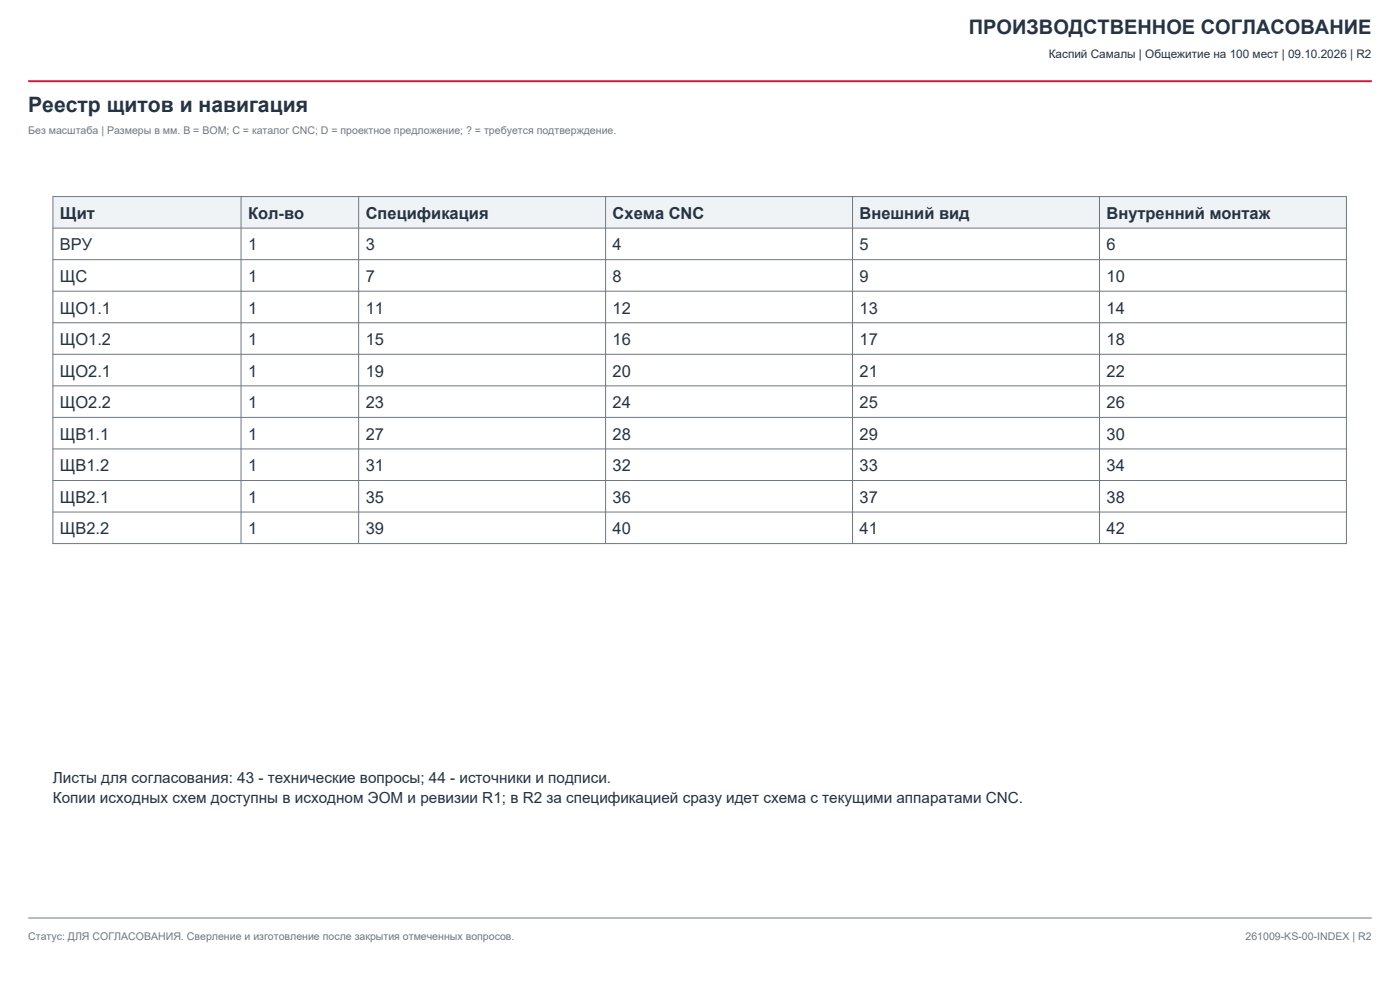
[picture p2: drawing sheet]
<svg xmlns="http://www.w3.org/2000/svg" width="420mm" height="297mm" viewBox="0 0 420 297" stroke-linecap="round" stroke-linejoin="round" font-family="sans-serif">
<defs><g id="words">
<text font-size="6.3" fill="#253342" x="8.5" y="33.5">Реестр щитов и навигация</text>
<text font-size="6" fill="#253342" x="290.7" y="10.2">ПРОИЗВОДСТВЕННОЕ СОГЛАСОВАНИЕ</text>
<g font-size="4.9" fill="#253342">
<text x="18" y="65.6">Щит</text>
<text x="74.4" y="65.6">Кол-во</text>
<text x="109.7" y="65.6">Спецификация</text>
<text x="183.8" y="65.6">Схема CNC</text>
<text x="257.9" y="65.6">Внешний вид</text>
<text x="332" y="65.6">Внутренний монтаж</text>
<text x="18" y="75.1">ВРУ</text>
<text x="74.4" y="75.1">1</text>
<text x="109.7" y="75.1">3</text>
<text x="183.8" y="75.1">4</text>
<text x="257.9" y="75.1">5</text>
<text x="332" y="75.1">6</text>
<text x="18" y="84.5">ЩС</text>
<text x="74.4" y="84.5">1</text>
<text x="109.7" y="84.5">7</text>
<text x="183.8" y="84.5">8</text>
<text x="257.9" y="84.5">9</text>
<text x="332" y="84.5">10</text>
<text x="18" y="94">ЩО1.1</text>
<text x="74.4" y="94">1</text>
<text x="109.7" y="94">11</text>
<text x="183.8" y="94">12</text>
<text x="257.9" y="94">13</text>
<text x="332" y="94">14</text>
<text x="18" y="103.4">ЩО1.2</text>
<text x="74.4" y="103.4">1</text>
<text x="109.7" y="103.4">15</text>
<text x="183.8" y="103.4">16</text>
<text x="257.9" y="103.4">17</text>
<text x="332" y="103.4">18</text>
<text x="18" y="112.9">ЩО2.1</text>
<text x="74.4" y="112.9">1</text>
<text x="109.7" y="112.9">19</text>
<text x="183.8" y="112.9">20</text>
<text x="257.9" y="112.9">21</text>
<text x="332" y="112.9">22</text>
<text x="18" y="122.3">ЩО2.2</text>
<text x="74.4" y="122.3">1</text>
<text x="109.7" y="122.3">23</text>
<text x="183.8" y="122.3">24</text>
<text x="257.9" y="122.3">25</text>
<text x="332" y="122.3">26</text>
<text x="18" y="131.8">ЩВ1.1</text>
<text x="74.4" y="131.8">1</text>
<text x="109.7" y="131.8">27</text>
<text x="183.8" y="131.8">28</text>
<text x="257.9" y="131.8">29</text>
<text x="332" y="131.8">30</text>
<text x="18" y="141.3">ЩВ1.2</text>
<text x="74.4" y="141.3">1</text>
<text x="109.7" y="141.3">31</text>
<text x="183.8" y="141.3">32</text>
<text x="257.9" y="141.3">33</text>
<text x="332" y="141.3">34</text>
<text x="18" y="150.7">ЩВ2.1</text>
<text x="74.4" y="150.7">1</text>
<text x="109.7" y="150.7">35</text>
<text x="183.8" y="150.7">36</text>
<text x="257.9" y="150.7">37</text>
<text x="332" y="150.7">38</text>
<text x="18" y="160.2">ЩВ2.2</text>
<text x="74.4" y="160.2">1</text>
<text x="109.7" y="160.2">39</text>
<text x="183.8" y="160.2">40</text>
<text x="257.9" y="160.2">41</text>
<text x="332" y="160.2">42</text>
</g>
<g font-size="4.6" fill="#253342">
<text x="15.9" y="234.6">Листы для согласования: 43 - технические вопросы; 44 - источники и подписи.</text>
<text x="15.9" y="240.7">Копии исходных схем доступны в исходном ЭОМ и ревизии R1; в R2 за спецификацией сразу идет схема с текущими аппаратами CNC.</text>
</g>
<text font-size="3.5" fill="#253342" x="314.6" y="17.3">Каспий Самалы | Общежитие на 100 мест | 09.10.2026 | R2</text>
<g font-size="3.2" fill="#6d7884">
<text x="8.5" y="40.2">Без масштаба | Размеры в мм. B = BOM; C = каталог CNC; D = проектное предложение; ? = требуется подтверждение.</text>
<text x="8.5" y="281.8">Статус: ДЛЯ СОГЛАСОВАНИЯ. Сверление и изготовление после закрытия отмеченных вопросов.</text>
<text x="373.6" y="281.8">261009-KS-00-INDEX | R2</text>
</g>
</g></defs>
<path d="M8.5 24.3h403" fill="none" stroke="#cd1634" stroke-width=".56"/>
<path d="M8.5 275.1h403" fill="none" stroke="#6d7884" stroke-width=".3"/>
<path d="M15.9 58.9h388v9.5h-388z" fill-rule="evenodd" fill="#f0f3f6"/>
<g fill="none" stroke="#6d7884" stroke-width=".3">
<path d="M15.9 58.9h388v104h-388zM72.3 58.9v104M107.6 58.9v104M181.7 58.9v104M255.8 58.9v104M329.8 58.9v104M15.9 68.4h388M15.9 77.8h388M15.9 87.3h388M15.9 96.7h388M15.9 106.2h388M15.9 115.6h388"/>
<path d="M15.9 125.1h388M15.9 134.5h388M15.9 144h388M15.9 153.5h388"/>
</g>
<use href="#words"/>
</svg>
